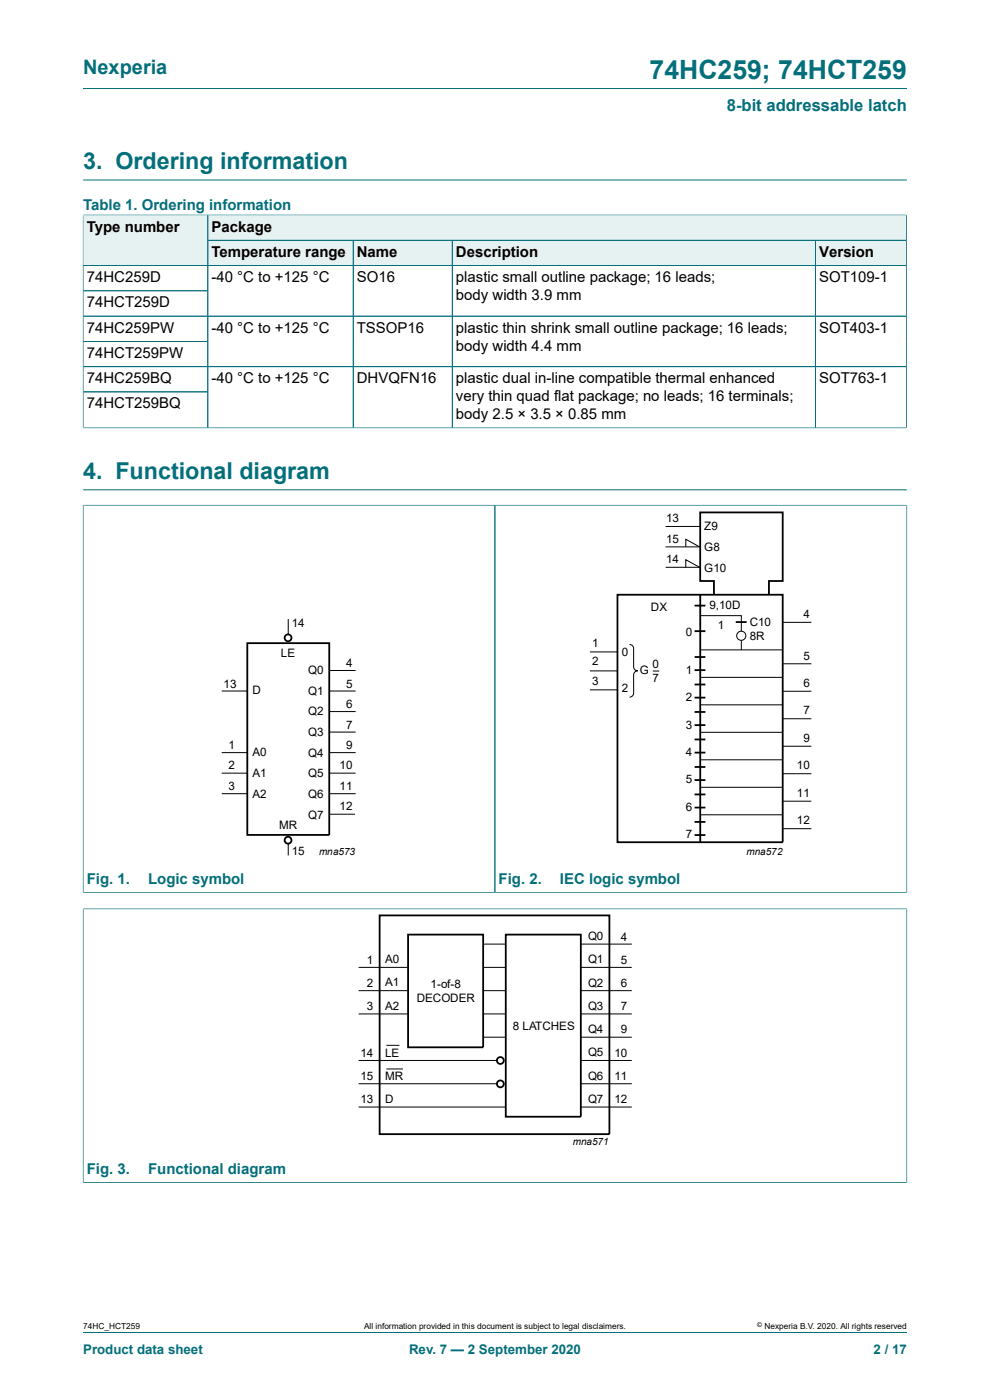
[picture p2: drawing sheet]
<svg xmlns="http://www.w3.org/2000/svg" width="210mm" height="297mm" viewBox="0 0 210 297" stroke-linecap="round" stroke-linejoin="round" font-family="sans-serif">
<defs><g id="words">
<text font-size="5.6" fill="#036f7b" x="137.8" y="16.8">74HC259; 74HCT259</text>
<g font-size="4.9" fill="#036f7b">
<text x="17.6" y="35.9">3. Ordering information</text>
<text x="17.6" y="101.6">4. Functional diagram</text>
</g>
<text font-size="4.2" fill="#036f7b" x="17.6" y="15.6">Nexperia</text>
<text font-size="3.5" fill="#036f7b" x="154.2" y="23.7">8-bit addressable latch</text>
<g font-size="3.2" fill="#036f7b">
<text x="17.6" y="44.5">Table 1. Ordering information</text>
<text x="18.4" y="187.4">Fig. 1.</text>
<text x="31.4" y="187.4">Logic symbol</text>
<text x="105.8" y="187.4">Fig. 2.</text>
<text x="118.8" y="187.4">IEC logic symbol</text>
<text x="18.4" y="249">Fig. 3.</text>
<text x="31.4" y="249">Functional diagram</text>
</g>
<g font-size="3.2">
<text x="18.4" y="49.1">Type number</text>
<text x="44.9" y="49.1">Package</text>
<text x="18.4" y="59.8">74HC259D</text>
<text x="44.9" y="54.5">Temperature range</text>
<text x="44.9" y="59.8">-40 °C to +125 °C</text>
<text x="75.7" y="54.5">Name</text>
<text x="75.7" y="59.8">SO16</text>
<text x="96.7" y="54.5">Description</text>
<text x="96.7" y="59.8">plastic small outline package; 16 leads;</text>
<text x="173.8" y="54.5">Version</text>
<text x="173.8" y="59.8">SOT109-1</text>
<text x="18.4" y="65.2">74HCT259D</text>
<text x="96.7" y="63.7">body width 3.9 mm</text>
<text x="18.4" y="70.6">74HC259PW</text>
<text x="44.9" y="70.6">-40 °C to +125 °C</text>
<text x="75.7" y="70.6">TSSOP16</text>
<text x="96.7" y="70.6">plastic thin shrink small outline package; 16 leads;</text>
<text x="173.8" y="70.6">SOT403-1</text>
<text x="18.4" y="75.9">74HCT259PW</text>
<text x="96.7" y="74.4">body width 4.4 mm</text>
<text x="18.4" y="81.3">74HC259BQ</text>
<text x="44.9" y="81.3">-40 °C to +125 °C</text>
<text x="75.7" y="81.3">DHVQFN16</text>
<text x="96.7" y="81.3">plastic dual in-line compatible thermal enhanced</text>
<text x="173.8" y="81.3">SOT763-1</text>
<text x="18.4" y="86.7">74HCT259BQ</text>
<text x="96.7" y="85.1">very thin quad flat package; no leads; 16 terminals;</text>
<text x="96.7" y="88.9">body 2.5 × 3.5 × 0.85 mm</text>
</g>
<g font-size="2.8" fill="#036f7b">
<text x="17.6" y="287.2">Product data sheet</text>
<text x="86.8" y="287.2">Rev. 7 — 2 September 2020</text>
<text x="185.3" y="287.2">2 / 17</text>
</g>
<g font-size="2.5">
<text x="141.3" y="110.8">13</text>
<text x="149.4" y="112.5">Z9</text>
<text x="141.3" y="115.1">15</text>
<text x="141.3" y="119.5">14</text>
<text x="149.4" y="116.9">G8</text>
<text x="149.4" y="121.3">G10</text>
<text x="138.1" y="129.6">DX</text>
<text x="150.5" y="129.2">9,10D</text>
<text x="170.4" y="131.1">4</text>
<text x="61.9" y="133">14</text>
<text x="125.6" y="137.2">1</text>
<text x="145.5" y="134.9">0</text>
<text x="152.2" y="133.5">1</text>
<text x="159" y="132.8">C10</text>
<text x="159" y="135.8">8R</text>
<text x="59.6" y="139.3">LE</text>
<text x="65.4" y="143.1">Q0</text>
<text x="73.4" y="141.5">4</text>
<text x="125.6" y="141.2">2</text>
<text x="131.9" y="139.1">0</text>
<text x="135.7" y="143.1">G</text>
<text x="138.4" y="141.6">0</text>
<text x="145.5" y="142.9">1</text>
<text x="170.4" y="139.9">5</text>
<text x="47.4" y="145.9">13</text>
<text x="53.6" y="147.3">D</text>
<text x="65.4" y="147.5">Q1</text>
<text x="73.4" y="145.9">5</text>
<text x="125.6" y="145.2">3</text>
<text x="131.9" y="146.9">2</text>
<text x="138.4" y="144.6">7</text>
<text x="145.5" y="148.7">2</text>
<text x="170.4" y="145.7">6</text>
<text x="65.4" y="151.8">Q2</text>
<text x="73.4" y="154.6">7</text>
<text x="73.4" y="150.2">6</text>
<text x="145.5" y="154.6">3</text>
<text x="170.4" y="151.5">7</text>
<text x="48.5" y="158.9">1</text>
<text x="53.6" y="160.5">A0</text>
<text x="65.4" y="156.2">Q3</text>
<text x="65.4" y="160.5">Q4</text>
<text x="73.4" y="158.9">9</text>
<text x="145.5" y="160.4">4</text>
<text x="170.4" y="157.4">9</text>
<text x="48.5" y="167.5">3</text>
<text x="48.5" y="163.2">2</text>
<text x="53.6" y="164.9">A1</text>
<text x="65.4" y="164.9">Q5</text>
<text x="72" y="167.5">11</text>
<text x="72" y="163.2">10</text>
<text x="145.5" y="166.2">5</text>
<text x="169" y="163.2">10</text>
<text x="53.6" y="169.2">A2</text>
<text x="65.4" y="169.3">Q6</text>
<text x="65.4" y="173.7">Q7</text>
<text x="72" y="171.8">12</text>
<text x="145.5" y="172">6</text>
<text x="169" y="169.1">11</text>
<text x="59.2" y="176">MR</text>
<text x="145.5" y="177.9">7</text>
<text x="169" y="174.8">12</text>
<text x="61.9" y="181.3">15</text>
<text x="124.7" y="199.3">Q0</text>
<text x="131.7" y="199.6">4</text>
<text x="77.8" y="209.4">2</text>
<text x="77.8" y="204.5">1</text>
<text x="81.7" y="204.2">A0</text>
<text x="81.7" y="209.2">A1</text>
<text x="91.3" y="209.6">1-of-8</text>
<text x="124.7" y="204.3">Q1</text>
<text x="124.7" y="209.3">Q2</text>
<text x="131.7" y="209.4">6</text>
<text x="131.7" y="204.5">5</text>
<text x="77.8" y="214.3">3</text>
<text x="81.7" y="214.2">A2</text>
<text x="88.4" y="212.6">DECODER</text>
<text x="124.7" y="214.3">Q3</text>
<text x="131.7" y="214.3">7</text>
<text x="108.8" y="218.5">8 LATCHES</text>
<text x="124.7" y="219.2">Q4</text>
<text x="131.7" y="219.2">9</text>
<text x="76.5" y="224.2">14</text>
<text x="81.7" y="224.2">LE</text>
<text x="124.7" y="224">Q5</text>
<text x="130.4" y="224.2">10</text>
<text x="76.5" y="234">13</text>
<text x="76.5" y="229.1">15</text>
<text x="81.7" y="229.1">MR</text>
<text x="81.7" y="234">D</text>
<text x="124.7" y="229.1">Q6</text>
<text x="130.4" y="234">12</text>
<text x="130.4" y="229.1">11</text>
<text x="124.7" y="234">Q7</text>
</g>
<g font-size="2.1">
<text x="67.7" y="181.4">mna573</text>
<text x="158.3" y="181.4">mna572</text>
<text x="121.5" y="243">mna571</text>
</g>
<g font-size="1.8">
<text x="17.6" y="282">74HC_HCT259</text>
<text x="77.2" y="282">All information provided in this document is subject to legal disclaimers.</text>
<text x="162.2" y="282">Nexperia B.V. 2020. All rights reserved</text>
</g>
<text font-size="1.4" x="160.6" y="281.6">©</text>
</g></defs>
<path d="M17.6 18.8h174.8M17.6 38.2h174.8M192.3 45.5v5.5h-148.2v-5.4h148.2" fill="none" stroke="#036f7b" stroke-width=".21"/>
<path d="M44.2 45.7h148v5.2h-148z" fill="#e6f1f2"/>
<path d="M17.6 45.5v10.8h26.5v-10.7h-26.5" fill="none" stroke="#036f7b" stroke-width=".21"/>
<g fill="#e6f1f2">
<path d="M17.7 45.7h26.3v10.6h-26.3z"/>
<path d="M44.2 51h30.7v5.3h-30.7z"/>
</g>
<path d="M44.1 51h30.8v5.3h-30.8z" fill="none" stroke="#036f7b" stroke-width=".21"/>
<path d="M75 51h20.9v5.3h-20.9z" fill="#e6f1f2"/>
<path d="M74.9 51h21v5.3h-21z" fill="none" stroke="#036f7b" stroke-width=".21"/>
<path d="M96 51h76.9v5.3h-76.9z" fill="#e6f1f2"/>
<path d="M95.9 51h77.1v5.3h-77.1z" fill="none" stroke="#036f7b" stroke-width=".21"/>
<path d="M173.1 51h19.1v5.3h-19.1z" fill="#e6f1f2"/>
<g fill="none" stroke="#036f7b" stroke-width=".21">
<path d="M17.6 56.3h174.7M17.6 45.7v45.1M17.7 45.6h174.5M44.1 45.7v45.1M44.2 51h148.1M74.9 51v39.8M95.9 51v39.8M173 51v39.8M192.3 45.7v45.1M17.6 61.7h26.5M17.6 67.1h174.7M17.6 72.4h26.5"/>
<path d="M17.6 77.8h174.7M17.6 90.8h174.7M17.6 83.1h26.5M17.6 107.2h174.8M17.6 107.1v82.3M17.6 103.9h174.8M105 107.2v82.1M192.4 107.1v82.3M17.6 189.3h174.8M17.6 192.8h174.8M17.6 192.7v58.3M192.4 192.7v58.3"/>
<path d="M17.6 250.9h174.8M17.6 282.6h174.8"/>
</g>
<g fill="none" stroke="#000" stroke-width=".38">
<path d="M52.5 136.4h17.3v40.7h-17.3zM131 126.2h35v52.5h-35zM147.3 128.5h2.3M147.3 133.9h2.3M147.3 139.4h2.3M148.5 126.2v52.5M151.4 126.2v-2.9h-2.9v-14.6h17.5v14.6h-2.9v2.9M156.1 132h2.3M147.3 142.2h2.3M147.3 145.2h2.3M147.3 148h2.3M147.3 151h2.3"/>
<path d="M147.3 153.8h2.3M147.3 156.9h2.3M147.3 159.7h2.3M147.3 162.7h2.3M147.3 165.5h2.3M147.3 168.5h2.3M147.3 171.3h2.3M147.3 174.4h2.3M147.3 177.2h2.3M80.5 194.2h48.8v46.4h-48.8zM86.6 198.3h15.9v23.9h-15.9zM107.3 198.3h15.9v38.6h-15.9z"/>
<circle cx="61.1" cy="135.3" r=".73"/>
<circle cx="61.1" cy="178.2" r=".73"/>
<circle cx="106.1" cy="225" r=".73"/>
<circle cx="106.1" cy="229.9" r=".73"/>
</g>
<g fill="none" stroke="#000" stroke-width=".21">
<path d="M141.2 111.7h7.3M141.2 116h7.3M145.5 116v-1.6l2.9 1.6M61.1 131.3v3.3M125.1 138.3h5.9M133.6 136.7a.86 .86 0 0 1 .8 .9v3.9a.85 .85 0 0 0 .9 .8 .85 .85 0 0 0-.9 .9v3.8a.86 .86 0 0 1-.8 .9M141.2 120.3h7.3M145.5 120.3v-1.6l2.9 1.6M148.5 137.9h17.5M148.6 130.6h8.7v3.3M157.3 135.9v2M166.1 132h6"/>
<path d="M47 146.6h5.5M47 159.7h5.5M69.9 142.2h5.5M69.9 146.6h5.5M69.9 151h5.5M69.9 155.3h5.5M69.9 159.7h5.5M125.1 142.3h5.9M125.1 146.3h5.9M138.5 142.4h1.3M148.5 143.7h17.5M148.5 149.5h17.5"/>
<path d="M148.5 155.4h17.5M166.1 140.8h6M166.1 146.6h6M166.1 152.5h6M166.1 158.3h6M47 164h5.5M47 168.4h5.5M61.1 179v2.5M69.9 164h5.5M69.9 168.4h5.5M69.9 172.7h5.4M148.5 161.2h17.5"/>
<path d="M148.5 167h17.5M148.5 172.9h17.5M166.1 164.1h6M166.1 170h6M166.1 175.8h6M76.1 205.2h10.4M76.1 210.2h10.4M76.1 215.1h10.4M102.6 200.3h4.7M102.6 205.2h4.7M102.6 210.2h4.7M102.6 215.1h4.7"/>
<path d="M123.2 200.3h10.8M123.2 205.2h10.8M123.2 210.2h10.8M123.2 215.1h10.8M76.1 225h29.3M76.1 229.9h29.3M76.1 234.8h31.2M82 221.8h2.7M82 226.8h3.5M102.6 220h4.7M123.2 220h10.8M123.2 225h10.8"/>
<path d="M123.2 229.9h10.8M123.2 234.8h10.8"/>
<circle cx="157.2" cy="134.9" r=".97"/>
</g>
<use href="#words"/>
</svg>
